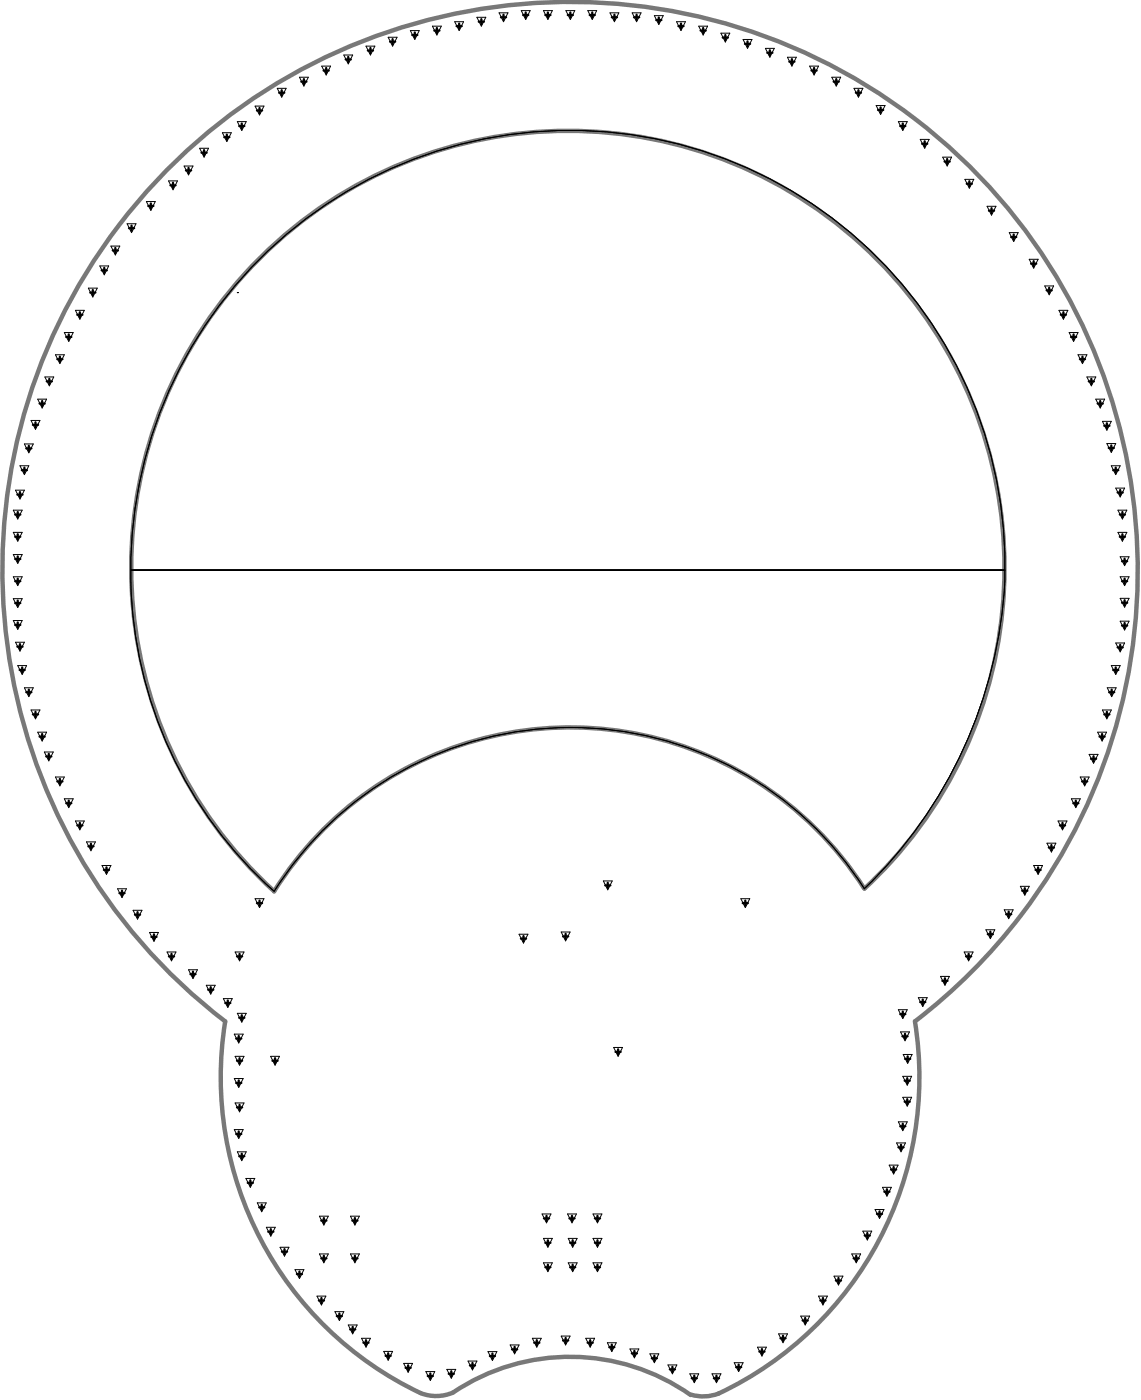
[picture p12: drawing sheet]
<svg xmlns="http://www.w3.org/2000/svg" width="217mm" height="267mm" viewBox="0 0 217 267" stroke-linecap="round" stroke-linejoin="round" font-family="sans-serif">
<path d="M45.2 55.7h.1M51.1 47.7a83 83 0 0 1 88.9-16.7 83 83 0 0 1 51.4 74.4v3.2h-166.5a83.7 83.7 0 0 1 26.2-60.9zM24.9 108.6h166.5a87.3 87.3 0 0 1-26.8 60.7 66.5 66.5 0 0 0-112.4 .5 81.4 81.4 0 0 1-27.3-61.2z" fill="none" stroke="#000" stroke-width=".19"/>
<path d="M164.6 169.3a66.5 66.5 0 0 0-112.4 .5M164.7 169.3a83.2 83.2 0 0 0 2.9-119.4 83.2 83.2 0 0 0-119.4 .5 83.2 83.2 0 0 0 4 119.4M131.6 265.7a8.1 8.1 0 0 0 5.3-.2 66.7 66.7 0 0 0 37.4-70.9 108.2 108.2 0 0 0 20.2-20.2 108.2 108.2 0 0 0-41.7-164.6 108.2 108.2 0 0 0-150.4 78.5 108.4 108.4 0 0 0 40.5 106.3 66.4 66.4 0 0 0 38 71 8 8 0 0 0 7.3-1.5 39.9 39.9 0 0 1 43.3 1.6" fill="none" stroke="#787878" stroke-width=".84"/>
<g fill="#d2d2d2">
<circle cx="113.8" cy="241.4" r=".5"/>
<circle cx="109.1" cy="241.4" r=".5"/>
<circle cx="104.3" cy="241.4" r=".5"/>
<circle cx="104.3" cy="236.8" r=".5"/>
<circle cx="109.1" cy="236.8" r=".5"/>
<circle cx="113.8" cy="236.8" r=".5"/>
<circle cx="113.8" cy="232.1" r=".5"/>
<circle cx="108.9" cy="232.1" r=".5"/>
<circle cx="104.1" cy="232.1" r=".5"/>
<circle cx="46" cy="193.9" r=".5"/>
<circle cx="45.5" cy="197.8" r=".5"/>
<circle cx="45.6" cy="202.1" r=".5"/>
<circle cx="45.5" cy="206.3" r=".5"/>
<circle cx="45.6" cy="211" r=".5"/>
<circle cx="45.5" cy="216" r=".5"/>
<circle cx="46" cy="220.3" r=".5"/>
<circle cx="47.7" cy="225.3" r=".5"/>
<circle cx="49.8" cy="230" r=".5"/>
<circle cx="51.6" cy="234.6" r=".5"/>
<circle cx="54.2" cy="238.5" r=".5"/>
<circle cx="57" cy="242.7" r=".5"/>
<circle cx="61.2" cy="247.8" r=".5"/>
<circle cx="64.6" cy="250.7" r=".5"/>
<circle cx="67.2" cy="253.3" r=".5"/>
<circle cx="69.7" cy="255.8" r=".5"/>
<circle cx="73.9" cy="258.3" r=".5"/>
<circle cx="77.7" cy="260.6" r=".5"/>
<circle cx="82" cy="262.1" r=".5"/>
<circle cx="86" cy="261.7" r=".5"/>
<circle cx="90" cy="260.1" r=".5"/>
<circle cx="93.8" cy="258.3" r=".5"/>
<circle cx="98" cy="257.1" r=".5"/>
<circle cx="102.2" cy="255.8" r=".5"/>
<circle cx="107.7" cy="255.4" r=".5"/>
<circle cx="112.4" cy="255.8" r=".5"/>
<circle cx="116.5" cy="256.6" r=".5"/>
<circle cx="120.8" cy="257.8" r=".5"/>
<circle cx="124.6" cy="258.8" r=".5"/>
<circle cx="128.1" cy="260.9" r=".5"/>
<circle cx="132.2" cy="262.6" r=".5"/>
<circle cx="136.5" cy="262.6" r=".5"/>
<circle cx="140.7" cy="260.4" r=".5"/>
<circle cx="145.1" cy="257.5" r=".5"/>
<circle cx="149.1" cy="254.9" r=".5"/>
<circle cx="153.4" cy="251.6" r=".5"/>
<circle cx="156.7" cy="247.8" r=".5"/>
<circle cx="159.7" cy="244" r=".5"/>
<circle cx="163.1" cy="239.7" r=".5"/>
<circle cx="165.2" cy="235.4" r=".5"/>
<circle cx="167.5" cy="231.3" r=".5"/>
<circle cx="168.9" cy="227" r=".5"/>
<circle cx="170.2" cy="222.8" r=".5"/>
<circle cx="171.6" cy="218.6" r=".5"/>
<circle cx="171.9" cy="214.6" r=".5"/>
<circle cx="172.8" cy="209.9" r=".5"/>
<circle cx="172.8" cy="205.9" r=".5"/>
<circle cx="172.9" cy="201.7" r=".5"/>
<circle cx="172.4" cy="197.4" r=".5"/>
<circle cx="171.9" cy="193.2" r=".5"/>
<circle cx="175.7" cy="190.9" r=".5"/>
<circle cx="180" cy="186.9" r=".5"/>
<circle cx="184.5" cy="182.2" r=".5"/>
<circle cx="188.6" cy="178" r=".5"/>
<circle cx="192.1" cy="174.2" r=".5"/>
<circle cx="195.2" cy="169.7" r=".5"/>
<circle cx="197.7" cy="165.7" r=".5"/>
<circle cx="200.2" cy="161.5" r=".5"/>
<circle cx="202.4" cy="157.2" r=".5"/>
<circle cx="204.9" cy="153" r=".5"/>
<circle cx="206.6" cy="148.9" r=".5"/>
<circle cx="208.3" cy="144.6" r=".5"/>
<circle cx="209.9" cy="140.3" r=".5"/>
<circle cx="210.8" cy="136.1" r=".5"/>
<circle cx="211.7" cy="131.9" r=".5"/>
<circle cx="212.5" cy="127.6" r=".5"/>
<circle cx="213.3" cy="123.3" r=".5"/>
<circle cx="214.2" cy="119.2" r=".5"/>
<circle cx="214.2" cy="114.8" r=".5"/>
<circle cx="214.2" cy="110.7" r=".5"/>
<circle cx="214.2" cy="106.9" r=".5"/>
<circle cx="213.8" cy="102.3" r=".5"/>
<circle cx="213.8" cy="98" r=".5"/>
<circle cx="213.3" cy="93.8" r=".5"/>
<circle cx="212.5" cy="89.6" r=".5"/>
<circle cx="211.7" cy="85.3" r=".5"/>
<circle cx="210.8" cy="81.1" r=".5"/>
<circle cx="209.5" cy="76.9" r=".5"/>
<circle cx="207.9" cy="72.7" r=".5"/>
<circle cx="206.2" cy="68.4" r=".5"/>
<circle cx="204.5" cy="64.2" r=".5"/>
<circle cx="202.5" cy="60" r=".5"/>
<circle cx="199.8" cy="55.3" r=".5"/>
<circle cx="196.9" cy="50.2" r=".5"/>
<circle cx="193.1" cy="45.2" r=".5"/>
<circle cx="188.8" cy="40.1" r=".5"/>
<circle cx="184.6" cy="35" r=".5"/>
<circle cx="180.4" cy="30.8" r=".5"/>
<circle cx="176.1" cy="27.4" r=".5"/>
<circle cx="171.9" cy="24" r=".5"/>
<circle cx="167.7" cy="21" r=".5"/>
<circle cx="163.5" cy="17.7" r=".5"/>
<circle cx="159.3" cy="15.6" r=".5"/>
<circle cx="155" cy="13.4" r=".5"/>
<circle cx="150.8" cy="11.8" r=".5"/>
<circle cx="146.6" cy="10.1" r=".5"/>
<circle cx="142.4" cy="8.4" r=".5"/>
<circle cx="138.1" cy="7.2" r=".5"/>
<circle cx="133.9" cy="5.8" r=".5"/>
<circle cx="129.7" cy="5" r=".5"/>
<circle cx="125.5" cy="3.8" r=".5"/>
<circle cx="121.2" cy="3.3" r=".5"/>
<circle cx="117" cy="3.3" r=".5"/>
<circle cx="112.8" cy="2.9" r=".5"/>
<circle cx="108.6" cy="2.9" r=".5"/>
<circle cx="104.3" cy="2.9" r=".5"/>
<circle cx="95.9" cy="3.3" r=".5"/>
<circle cx="100.1" cy="2.9" r=".5"/>
<circle cx="91.7" cy="4.1" r=".5"/>
<circle cx="87.5" cy="5" r=".5"/>
<circle cx="83.2" cy="5.8" r=".5"/>
<circle cx="79" cy="6.7" r=".5"/>
<circle cx="74.8" cy="7.9" r=".5"/>
<circle cx="70.6" cy="9.6" r=".5"/>
<circle cx="66.3" cy="11.3" r=".5"/>
<circle cx="62.1" cy="13.4" r=".5"/>
<circle cx="57.9" cy="15.6" r=".5"/>
<circle cx="53.7" cy="17.7" r=".5"/>
<circle cx="49.4" cy="21.1" r=".5"/>
<circle cx="46" cy="24" r=".5"/>
<circle cx="43.2" cy="26.1" r=".5"/>
<circle cx="38.9" cy="29.1" r=".5"/>
<circle cx="35.9" cy="32.5" r=".5"/>
<circle cx="33" cy="35.3" r=".5"/>
<circle cx="28.7" cy="39.2" r=".5"/>
<circle cx="25.1" cy="43.5" r=".5"/>
<circle cx="22" cy="47.7" r=".5"/>
<circle cx="19.9" cy="51.5" r=".5"/>
<circle cx="17.7" cy="55.7" r=".5"/>
<circle cx="15.2" cy="60" r=".5"/>
<circle cx="13.1" cy="64.2" r=".5"/>
<circle cx="11.4" cy="68.4" r=".5"/>
<circle cx="9.4" cy="72.7" r=".5"/>
<circle cx="8" cy="76.9" r=".5"/>
<circle cx="6.8" cy="80.9" r=".5"/>
<circle cx="5.5" cy="85.4" r=".5"/>
<circle cx="4.6" cy="89.6" r=".5"/>
<circle cx="3.8" cy="94.2" r=".5"/>
<circle cx="3.4" cy="98" r=".5"/>
<circle cx="3.4" cy="102.3" r=".5"/>
<circle cx="3.4" cy="106.5" r=".5"/>
<circle cx="3.4" cy="110.7" r=".5"/>
<circle cx="3.4" cy="114.9" r=".5"/>
<circle cx="3.4" cy="119.1" r=".5"/>
<circle cx="3.8" cy="123.2" r=".5"/>
<circle cx="4.2" cy="127.6" r=".5"/>
<circle cx="5.5" cy="131.9" r=".5"/>
<circle cx="6.8" cy="136.1" r=".5"/>
<circle cx="8" cy="140.3" r=".5"/>
<circle cx="9.3" cy="144.1" r=".5"/>
<circle cx="11.4" cy="148.9" r=".5"/>
<circle cx="13.1" cy="153" r=".5"/>
<circle cx="15.2" cy="157.2" r=".5"/>
<circle cx="17.3" cy="161.2" r=".5"/>
<circle cx="20.3" cy="165.7" r=".5"/>
<circle cx="23.2" cy="170.2" r=".5"/>
<circle cx="26.2" cy="174.3" r=".5"/>
<circle cx="29.3" cy="178.5" r=".5"/>
<circle cx="32.7" cy="182.2" r=".5"/>
<circle cx="36.8" cy="185.6" r=".5"/>
<circle cx="40.1" cy="188.5" r=".5"/>
<circle cx="43.4" cy="191.1" r=".5"/>
<circle cx="115.8" cy="168.7" r=".5"/>
<circle cx="45.6" cy="182.2" r=".5"/>
<circle cx="49.4" cy="172" r=".5"/>
<circle cx="52.4" cy="202.1" r=".5"/>
<circle cx="61.7" cy="239.7" r=".5"/>
<circle cx="67.6" cy="239.7" r=".5"/>
<circle cx="67.6" cy="232.5" r=".5"/>
<circle cx="61.7" cy="232.5" r=".5"/>
<circle cx="141.9" cy="172" r=".5"/>
<circle cx="117.7" cy="200.4" r=".5"/>
<circle cx="99.7" cy="178.8" r=".5"/>
<circle cx="107.7" cy="178.4" r=".5"/>
</g>
<g fill="none" stroke="#000" stroke-width=".19">
<path d="M52.8 16.8h1.7l-.8 1.7zM57 14.7h1.7l-.8 1.7zM61.3 12.6h1.7l-.9 1.7zM65.5 10.5h1.7l-.9 1.7zM69.7 8.8h1.7l-.8 1.7zM73.9 7.1h1.7l-.8 1.7zM78.2 5.8h1.6l-.8 1.7zM82.4 5h1.7l-.9 1.7zM86.6 4.1h1.7l-.8 1.7zM90.8 3.3h1.7l-.8 1.7zM95.1 2.4h1.6l-.8 1.7zM99.3 2h1.7l-.9 1.7z"/>
<path d="M103.5 2h1.7l-.9 1.7zM107.8 2h1.7l-.9 1.7zM112 2h1.6l-.8 1.7zM116.2 2.4h1.7l-.9 1.7zM120.4 2.4h1.7l-.9 1.7zM124.6 3h1.7l-.8 1.7zM128.9 4.1h1.6l-.8 1.7zM133.1 5h1.7l-.9 1.7zM137.3 6.3h1.7l-.9 1.7zM141.5 7.5h1.7l-.8 1.7zM145.8 9.2h1.7l-.9 1.7zM150 10.9h1.7l-.9 1.7z"/>
<path d="M154.2 12.6h1.7l-.9 1.7zM158.4 14.7h1.7l-.8 1.7zM162.6 16.8h1.7l-.8 1.7zM27.9 38.4h1.7l-.9 1.7zM32.1 34.5h1.7l-.8 1.7zM35.1 31.6h1.7l-.9 1.7zM38 28.2h1.7l-.8 1.7zM42.4 25.3h1.6l-.8 1.7zM45.2 23.2h1.7l-.9 1.7zM48.6 20.2h1.7l-.9 1.7zM166.9 20.1h1.7l-.9 1.7zM171.1 23.2h1.7l-.9 1.7z"/>
<path d="M175.3 26.6h1.7l-.9 1.6zM179.5 29.9h1.7l-.8 1.7zM183.8 34.2h1.7l-.9 1.7zM188 39.3h1.7l-.9 1.7zM14.4 59.1h1.7l-.9 1.7zM16.8 54.9h1.7l-.8 1.7zM19 50.7h1.7l-.8 1.7zM21.1 46.9h1.7l-.8 1.7zM24.2 42.6h1.7l-.8 1.7zM45.2 55.7h.1M51.1 47.7a83 83 0 0 1 88.9-16.7 83 83 0 0 1 51.4 74.4v3.2h-166.5a83.7 83.7 0 0 1 26.2-60.9zM192.2 44.3h1.7l-.8 1.7z"/>
<path d="M196 49.4h1.7l-.8 1.7zM199 54.5h1.7l-.9 1.7zM201.7 59.1h1.7l-.9 1.7zM7.2 76h1.7l-.9 1.7zM8.5 71.8h1.7l-.8 1.7zM10.6 67.6h1.7l-.9 1.7zM12.3 63.4h1.6l-.8 1.6zM203.6 63.4h1.7l-.8 1.6zM205.3 67.6h1.7l-.8 1.7zM207 71.8h1.7l-.8 1.7zM208.7 76h1.7l-.9 1.7zM2.5 97.2h1.7l-.8 1.7z"/>
<path d="M3 93.4h1.6l-.8 1.7zM3.8 88.7h1.7l-.9 1.7zM4.6 84.6h1.7l-.8 1.7zM5.9 80.1h1.7l-.8 1.7zM210 80.3h1.7l-.9 1.7zM210.8 84.5h1.7l-.8 1.7zM211.7 88.7h1.6l-.8 1.7zM212.5 93h1.7l-.9 1.7zM212.9 97.2h1.7l-.8 1.7zM2.5 114h1.7l-.8 1.7zM2.5 118.2h1.7l-.8 1.7zM2.5 105.6h1.7l-.8 1.7z"/>
<path d="M2.5 109.9h1.7l-.8 1.7zM2.5 101.4h1.7l-.8 1.7zM24.9 108.6h166.5a87.3 87.3 0 0 1-26.8 60.7 66.5 66.5 0 0 0-112.4 .5 81.4 81.4 0 0 1-27.3-61.2zM212.9 101.4h1.7l-.8 1.7zM213.3 109.9h1.7l-.8 1.7zM213.3 118.3h1.7l-.8 1.7zM213.3 114h1.7l-.8 1.7zM213.3 106.1h1.7l-.8 1.7zM3 122.3h1.6l-.8 1.7zM3.4 126.8h1.7l-.9 1.7zM4.6 131h1.7l-.8 1.7zM5.9 135.3h1.7l-.8 1.6z"/>
<path d="M7.2 139.5h1.7l-.9 1.7zM209.1 139.5h1.6l-.8 1.7zM210 135.3h1.7l-.9 1.6zM210.9 131h1.7l-.9 1.7zM211.7 126.8h1.6l-.8 1.7zM212.5 122.5h1.7l-.9 1.7zM8.4 143.3h1.7l-.8 1.6zM10.6 148h1.7l-.9 1.7zM12.3 152.2h1.6l-.8 1.7zM14.4 156.4h1.7l-.9 1.7zM201.5 156.4h1.7l-.8 1.7zM204.1 152.2h1.6l-.8 1.7z"/>
<path d="M205.7 148h1.7l-.8 1.7zM207.4 143.7h1.7l-.8 1.7zM16.5 160.4h1.7l-.9 1.7zM19.4 164.9h1.7l-.8 1.7zM22.4 169.3h1.7l-.9 1.7zM25.3 173.4h1.7l-.8 1.7zM28.5 177.6h1.7l-.9 1.7zM48.6 171.2h1.7l-.9 1.7zM98.9 178h1.6l-.8 1.7zM106.9 177.5h1.7l-.9 1.7zM114.9 167.8h1.7l-.8 1.7zM141.1 171.2h1.7l-.9 1.7z"/>
<path d="M187.8 177.1h1.7l-.9 1.7zM191.3 173.3h1.7l-.9 1.7zM194.3 168.8h1.7l-.8 1.7zM196.9 164.9h1.7l-.9 1.7zM199.4 160.6h1.7l-.9 1.7zM31.8 181.4h1.7l-.8 1.6zM35.9 184.7h1.7l-.8 1.7zM39.3 187.7h1.7l-.9 1.7zM42.5 190.2h1.7l-.8 1.7zM44.6 197h1.7l-.8 1.7zM44.8 181.4h1.7l-.9 1.6zM45.2 193h1.7l-.9 1.7z"/>
<path d="M116.9 199.5h1.7l-.9 1.7zM171.1 192.4h1.7l-.9 1.6zM171.5 196.6h1.7l-.8 1.7zM174.9 190.1h1.7l-.9 1.6zM179.1 186h1.7l-.8 1.7zM183.6 181.4h1.7l-.8 1.6zM44.6 215.2h1.7l-.8 1.7zM44.6 205.5h1.7l-.8 1.7zM44.8 210.1h1.7l-.9 1.7zM44.8 201.2h1.7l-.9 1.7zM45.2 219.4h1.7l-.9 1.7zM51.5 201.2h1.7l-.8 1.7z"/>
<path d="M170.8 217.7h1.6l-.8 1.7zM171.1 213.7h1.7l-.9 1.7zM171.9 209h1.7l-.8 1.7zM171.9 205h1.7l-.8 1.7zM172 200.9h1.7l-.8 1.7zM46.8 224.5h1.7l-.8 1.7zM49 229.1h1.7l-.8 1.7zM50.7 233.8h1.7l-.8 1.7zM53.3 237.6h1.7l-.8 1.7zM60.8 238.9h1.7l-.8 1.7zM60.8 231.7h1.7l-.8 1.7zM66.7 231.7h1.7l-.8 1.7z"/>
<path d="M66.7 238.9h1.7l-.8 1.7zM103.2 231.3h1.7l-.8 1.7zM103.5 235.9h1.7l-.9 1.7zM108.1 231.3h1.7l-.9 1.7zM108.2 235.9h1.7l-.8 1.7zM112.9 235.9h1.7l-.8 1.7zM112.9 231.3h1.7l-.8 1.7zM162.2 238.9h1.7l-.8 1.7zM164.3 234.5h1.7l-.8 1.7zM166.7 230.4h1.7l-.9 1.7zM168.1 226.2h1.7l-.9 1.7zM169.4 222h1.6l-.8 1.6z"/>
<path d="M56.2 241.9h1.7l-.9 1.7zM60.4 246.9h1.7l-.9 1.7zM63.8 249.9h1.7l-.9 1.7zM66.3 252.4h1.7l-.8 1.7zM68.9 254.9h1.7l-.9 1.7zM73.1 257.4h1.7l-.9 1.7zM76.9 259.7h1.7l-.9 1.7zM89.1 259.3h1.7l-.8 1.7zM92.9 257.5h1.7l-.8 1.7zM97.2 256.2h1.7l-.9 1.7zM101.4 254.9h1.7l-.9 1.7zM103.5 240.6h1.7l-.9 1.7z"/>
<path d="M106.9 254.5h1.7l-.9 1.7zM108.2 240.6h1.7l-.8 1.7zM111.6 254.9h1.7l-.9 1.7zM112.9 240.6h1.7l-.8 1.7zM115.7 255.8h1.7l-.9 1.7zM120 257h1.7l-.9 1.7zM123.8 257.9h1.7l-.9 1.7zM139.8 259.6h1.7l-.8 1.7zM144.3 256.6h1.7l-.9 1.7zM148.3 254.1h1.7l-.9 1.7zM152.5 250.7h1.7l-.8 1.7zM155.9 246.9h1.7l-.9 1.7z"/>
<path d="M158.8 243.1h1.7l-.8 1.7zM81.1 261.3h1.7l-.8 1.7zM85.1 260.9h1.7l-.8 1.7zM127.2 260h1.7l-.8 1.7zM131.4 261.7h1.7l-.9 1.7zM135.6 261.7h1.7l-.8 1.7z"/>
</g>
<g fill="none" stroke="#000" stroke-width=".42">
<path d="M53.2 17.7h1M53.7 17.2v1M57.4 15.6h1M57.9 15.1v1M61.6 13.4h1M62.1 12.9v1M65.8 11.3h1M66.3 10.8v1M70.1 9.6h1M70.6 9.1v1M74.3 7.9h1M74.8 7.4v1"/>
<path d="M78.5 6.7h1M79 6.2v1M82.7 5.8h1M83.2 5.3v1M87 5h.9M87.5 4.5v1M91.2 4.1h1M91.7 3.6v1M95.4 3.3h1M95.9 2.8v1M99.6 2.9h1M100.1 2.4v1"/>
<path d="M103.8 2.9h1M104.3 2.4v1M108.1 2.9h1M108.6 2.4v1M112.3 2.9h1M112.8 2.4v1M116.5 3.3h1M117 2.8v1M120.7 3.3h1M121.2 2.8v1M125 3.8h1M125.5 3.3v1"/>
<path d="M129.2 5h1M129.7 4.5v1M133.4 5.8h1M133.9 5.3v1M137.6 7.2h1M138.1 6.7v1M141.9 8.4h1M142.4 7.9v1M146.1 10.1h1M146.6 9.6v1M150.3 11.8h1M150.8 11.3v.9"/>
<path d="M154.5 13.4h1M155 12.9v1M158.8 15.6h1M159.3 15.1v1M163 17.7h1M163.5 17.2v1M28.2 39.2h1M28.7 38.7v1M32.5 35.3h1M33 34.8v1M35.4 32.5h1M35.9 32v1"/>
<path d="M38.4 29.1h1M38.9 28.6v1M42.7 26.1h1M43.2 25.6v1M45.6 24h.9M46 23.5v1M48.9 21.1h1M49.4 20.6v1M167.2 21h1M167.7 20.5v1M171.4 24h1M171.9 23.5v1"/>
<path d="M175.6 27.4h1M176.1 26.9v1M179.9 30.8h1M180.4 30.3v1M184.1 35h1M184.6 34.5v1M188.8 39.6v1M14.7 60h1M15.2 59.5v1M17.2 55.7h1M17.7 55.2v1M19.4 51.5h1"/>
<path d="M19.9 51v1M21.5 47.7h1M22 47.2v1M24.6 43.5h1M25.1 43v1M188.3 40.1h1M192.6 45.2h1M193.1 44.7v1M196.4 50.2h1M196.9 49.7v1M199.3 55.3h1M199.8 54.8v1"/>
<path d="M202 60h1M202.5 59.5v1M7.5 76.9h1M8 76.4v1M8.9 72.7h1M9.4 72.2v1M10.9 68.4h1M11.4 67.9v1M12.6 64.2h1M13.1 63.7v1M204 64.2h1M204.5 63.7v1"/>
<path d="M205.7 68.4h1M206.2 67.9v1M207.4 72.7h1M207.9 72.2v1M209 76.9h1M209.5 76.4v1M2.9 98h1M3.3 94.2h1M3.4 97.5v1M3.8 93.7v1M4.1 89.6h1M4.6 89.1v1"/>
<path d="M5 85.4h1M5.5 84.9v1M6.3 80.9h1M6.8 80.4v1M210.3 81.1h1M210.8 80.6v1M211.2 85.3h1M211.7 84.8v1M212 89.6h1M212.5 89.1v1M212.8 93.8h1M213.3 98h1"/>
<path d="M213.3 93.3v1M213.8 97.5v1M2.9 110.7h1M2.9 102.3h1M2.9 106.5h1M2.9 114.9h1M2.9 119.1h1M3.4 101.8v1M3.4 106v1M3.4 110.2v1M3.4 114.4v1M3.4 118.6v1"/>
<path d="M213.3 102.3h1M213.7 119.2h1M213.7 114.8h1M213.7 110.7h1M213.7 106.9h1M213.8 101.8v1M214.2 106.4v1M214.2 110.2v1M214.2 114.3v1M214.2 118.7v1M3.3 123.2h1M3.7 127.6h1"/>
<path d="M3.8 122.7v1M4.2 127.1v1M5 131.9h1M5.5 131.4v1M6.3 136.1h1M6.8 135.6v1M8 139.8v1M209.9 139.8v1M210.3 136.1h1M210.8 135.6v1M211.2 131.9h1M211.7 131.4v1"/>
<path d="M212 127.6h1M212.5 127.1v1M212.8 123.3h1M213.3 122.8v1M7.5 140.3h1M8.8 144.1h1M9.3 143.6v1M10.9 148.9h1M11.4 148.4v1M12.6 153h1M13.1 152.5v1M14.7 157.2h1"/>
<path d="M15.2 156.7v1M201.9 157.2h1M202.4 156.7v1M204.4 153h1M204.9 152.5v1M206.1 148.9h1M206.6 148.4v1M207.8 144.6h1M208.3 144.1v1M209.4 140.3h1M16.8 161.2h1M17.3 160.7v1"/>
<path d="M19.8 165.7h1M20.3 165.2v1M22.7 170.2h1M23.2 169.7v1M25.7 174.3h1M26.2 173.8v1M28.8 178.5h1M29.3 178v1M48.9 172h1M49.4 171.5v1M99.2 178.8h1M99.7 178.3v1"/>
<path d="M107.2 178.4h1M107.7 177.9v1M115.3 168.7h1M115.8 168.2v1M141.4 172h1M141.9 171.5v1M188.1 178h1M188.6 177.5v1M191.6 174.2h1M192.1 173.7v1M194.7 169.7h1M195.2 169.2v1"/>
<path d="M197.2 165.7h1M197.7 165.2v1M199.7 161.5h1M200.2 161v1M32.2 182.2h1M32.7 181.7v1M36.3 185.6h1M36.8 185.1v1M39.6 188.5h1M40.1 188v1M42.9 191.1h1M43.4 190.6v1"/>
<path d="M45 197.8h1M45.1 182.2h1M45.5 197.3v1M45.6 193.9h.9M45.6 181.7v1M46 193.4v1M117.7 199.9v1M171.4 193.2h1M171.9 197.4h1M171.9 192.7v1M172.4 196.9v1M175.2 190.9h1"/>
<path d="M175.7 190.4v1M179.5 186.9h1M180 186.4v1M184 182.2h1M184.5 181.7v1M45 206.3h1M45 216h1M45.1 202.1h1M45.1 211h1M45.5 205.8v1M45.5 215.5v1M45.6 201.6v1"/>
<path d="M45.6 210.5v1M46 219.8v1M51.9 202.1h1M52.4 201.6v1M117.2 200.4h1M171.1 218.6h1M171.4 214.6h1M171.6 218.1v1M171.9 214.1v1M172.3 209.9h1M172.3 205.9h1M172.4 201.7h1"/>
<path d="M172.8 205.4v1M172.8 209.4v1M172.9 201.2v1M45.6 220.3h.9M47.2 225.3h1M47.7 224.8v1M49.4 230h.9M49.9 229.5v1M51.1 234.6h1M51.6 234.1v1M53.7 238.5h1M54.2 238v1"/>
<path d="M61.2 239.7h1M61.2 232.5h1M61.7 232v1M61.7 239.2v1M67.1 239.7h1M67.1 232.5h1M67.6 232v1M67.6 239.2v1M103.6 232.1h1M103.8 236.8h1M104.1 231.6v1M104.3 236.3v1"/>
<path d="M108.4 232.1h1M108.6 236.8h1M108.9 231.6v1M109.1 236.3v1M113.3 236.8h1M113.3 232.1h1M113.8 231.6v1M113.8 236.3v1M162.6 239.7h1M163.1 239.2v1M164.7 235.4h1M165.2 234.9v1"/>
<path d="M167 231.3h1M167.5 230.8v1M168.4 227h1M168.9 226.5v1M169.7 222.8h1M170.2 222.3v1M56.5 242.7h1M57 242.2v1M60.7 247.8h1M61.2 247.3v1M64.1 250.7h1M64.6 250.2v1"/>
<path d="M66.7 253.3h1M67.2 252.8v1M69.2 255.8h1M69.7 255.3v1M73.4 258.3h1M73.9 257.8v1M90 259.6v1M93.3 258.3h1M93.8 257.8v1M97.5 257.1h1M98 256.6v1M101.7 255.8h1"/>
<path d="M102.2 255.3v1M103.8 241.4h1M104.3 240.9v1M107.2 255.4h1M107.7 254.9v1M108.6 241.4h1M109.1 240.9v1M111.9 255.8h1M112.4 255.3v1M113.3 241.4h1M113.8 240.9v1M116 256.6h1"/>
<path d="M116.5 256.1v1M120.3 257.8h1M120.8 257.3v1M124.1 258.8h1M124.6 258.3v1M140.7 259.9v1M144.6 257.5h1M145.1 257v1M148.6 254.9h1M149.1 254.4v1M152.9 251.6h1M153.4 251.1v1"/>
<path d="M156.2 247.8h1M156.7 247.3v1M159.2 243.9h1M159.7 243.4v1M77.2 260.6h1M77.7 260.1v1M81.5 262.1h1M82 261.6v1M85.5 261.7h1M86 261.2v1M89.5 260.1h1M127.6 260.9h1"/>
<path d="M128.1 260.4v1M131.7 262.6h1M132.2 262.1v1M136 262.6h1M136.5 262.1v1M140.2 260.4h1"/>
</g>
</svg>
